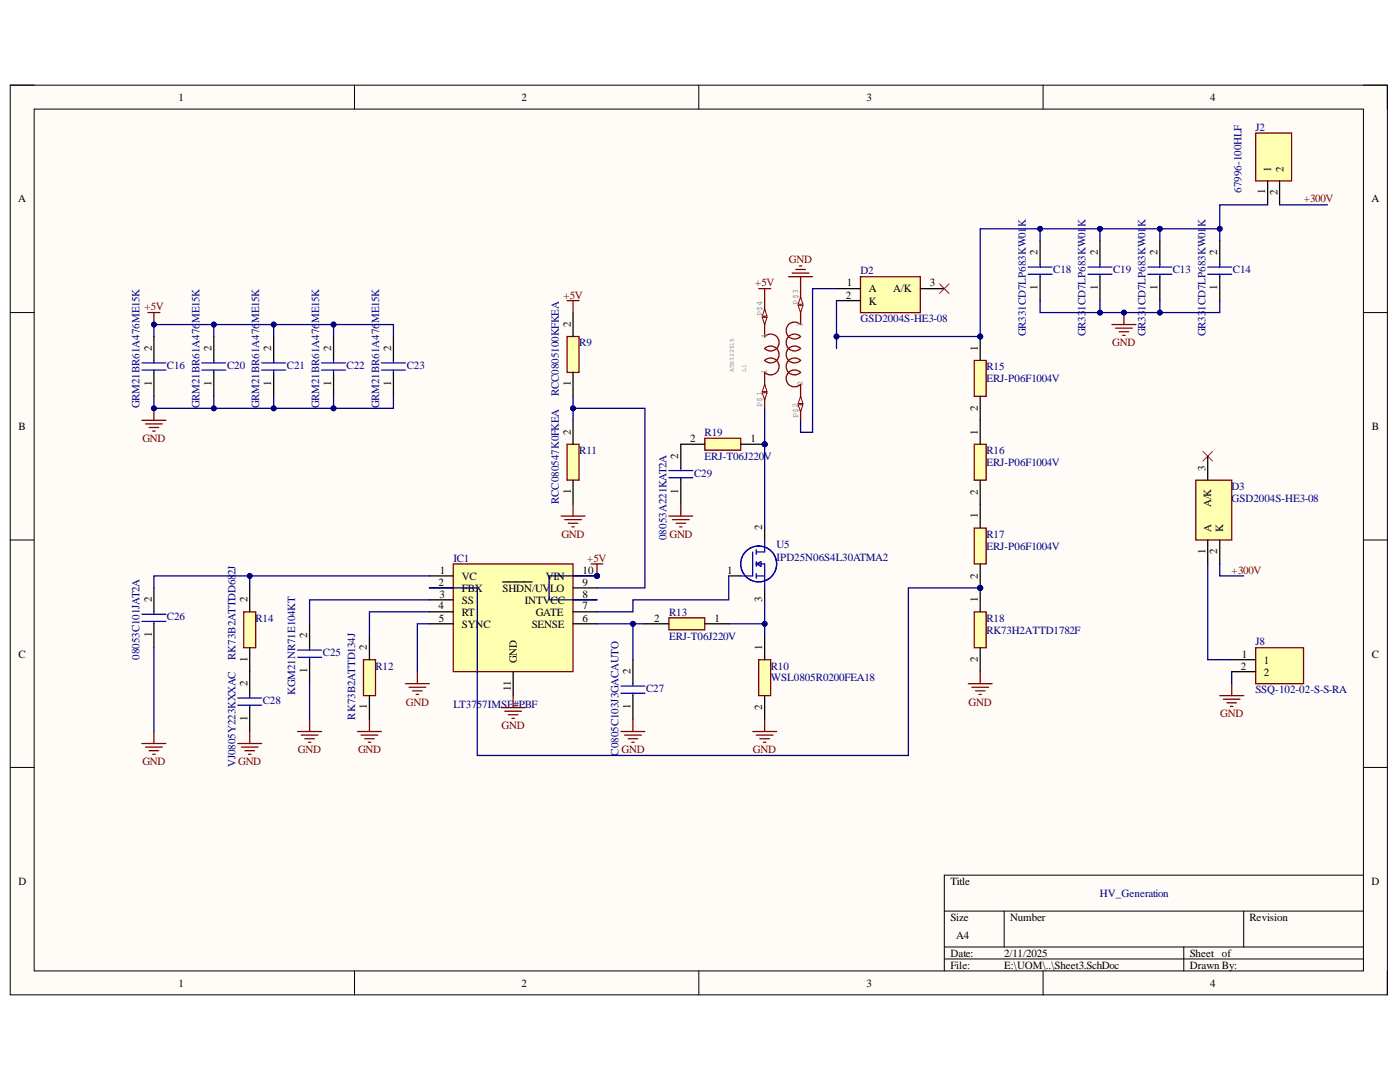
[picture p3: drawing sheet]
<svg xmlns="http://www.w3.org/2000/svg" width="279mm" height="216mm" viewBox="0 0 279 216" stroke-linecap="round" stroke-linejoin="round" font-family="sans-serif">
<defs><g id="words">
<g font-size="2.2">
<text x="35.6" y="20.1">1</text>
<text x="104.1" y="20.1">2</text>
<text x="172.9" y="20.1">3</text>
<text x="241.5" y="20.1">4</text>
<text x="253.7" y="34.4" transform="rotate(-90 253.7 34.4)">1</text>
<text x="256.1" y="34.4" transform="rotate(-90 256.1 34.4)">2</text>
<text x="3.6" y="40.4">A</text>
<text x="252.5" y="38.8" transform="rotate(-90 252.5 38.8)">1</text>
<text x="254.9" y="39" transform="rotate(-90 254.9 39)">2</text>
<text x="273.7" y="40.4">A</text>
<text x="207.1" y="50.9" transform="rotate(-90 207.1 50.9)">2</text>
<text x="219.1" y="50.9" transform="rotate(-90 219.1 50.9)">2</text>
<text x="231" y="50.9" transform="rotate(-90 231 50.9)">2</text>
<text x="242.9" y="50.9" transform="rotate(-90 242.9 50.9)">2</text>
<text x="168.8" y="59.6">2</text>
<text x="169" y="57.1">1</text>
<text x="173.4" y="58.3">A</text>
<text x="178.2" y="58.3">A/K</text>
<text x="185.6" y="57.1">3</text>
<text x="207.1" y="57.9" transform="rotate(-90 207.1 57.9)">1</text>
<text x="219.1" y="57.9" transform="rotate(-90 219.1 57.9)">1</text>
<text x="231" y="57.9" transform="rotate(-90 231 57.9)">1</text>
<text x="242.9" y="57.9" transform="rotate(-90 242.9 57.9)">1</text>
<text x="113.9" y="65.2" transform="rotate(-90 113.9 65.2)">2</text>
<text x="173.4" y="60.8">K</text>
<text x="30.3" y="70" transform="rotate(-90 30.3 70)">2</text>
<text x="42.2" y="70" transform="rotate(-90 42.2 70)">2</text>
<text x="54.1" y="70" transform="rotate(-90 54.1 70)">2</text>
<text x="66.1" y="70" transform="rotate(-90 66.1 70)">2</text>
<text x="78" y="70" transform="rotate(-90 78 70)">2</text>
<text x="195.2" y="70" transform="rotate(-90 195.2 70)">1</text>
<text x="30.3" y="77.1" transform="rotate(-90 30.3 77.1)">1</text>
<text x="42.2" y="77.1" transform="rotate(-90 42.2 77.1)">1</text>
<text x="54.1" y="77.1" transform="rotate(-90 54.1 77.1)">1</text>
<text x="66.1" y="77.1" transform="rotate(-90 66.1 77.1)">1</text>
<text x="78" y="77.1" transform="rotate(-90 78 77.1)">1</text>
<text x="113.9" y="77.1" transform="rotate(-90 113.9 77.1)">1</text>
<text x="195.2" y="82" transform="rotate(-90 195.2 82)">2</text>
<text x="3.7" y="85.8">B</text>
<text x="113.9" y="86.7" transform="rotate(-90 113.9 86.7)">2</text>
<text x="137.7" y="88.2">2</text>
<text x="149.7" y="88.2">1</text>
<text x="195.2" y="86.7" transform="rotate(-90 195.2 86.7)">1</text>
<text x="273.8" y="85.8">B</text>
<text x="135.4" y="91.5" transform="rotate(-90 135.4 91.5)">2</text>
<text x="240.6" y="93.9" transform="rotate(-90 240.6 93.9)">3</text>
<text x="113.9" y="98.5" transform="rotate(-90 113.9 98.5)">1</text>
<text x="135.4" y="98.5" transform="rotate(-90 135.4 98.5)">1</text>
<text x="195.2" y="98.7" transform="rotate(-90 195.2 98.7)">2</text>
<text x="241.7" y="101.2" transform="rotate(-90 241.7 101.2)">A/K</text>
<text x="152.1" y="105.8" transform="rotate(-90 152.1 105.8)">2</text>
<text x="195.2" y="103.4" transform="rotate(-90 195.2 103.4)">1</text>
<text x="241.7" y="106.1" transform="rotate(-90 241.7 106.1)">A</text>
<text x="244.1" y="106.1" transform="rotate(-90 244.1 106.1)">K</text>
<text x="240.6" y="110.5" transform="rotate(-90 240.6 110.5)">1</text>
<text x="242.9" y="110.6" transform="rotate(-90 242.9 110.6)">2</text>
<text x="87.5" y="116.9">2</text>
<text x="87.7" y="119.2">3</text>
<text x="87.8" y="114.5">1</text>
<text x="92.2" y="115.7">VC</text>
<text x="92.2" y="118.1">FBX</text>
<text x="100.3" y="118.1">SHDN/UV</text>
<text x="108.9" y="115.7">VIN</text>
<text x="109.8" y="118.1">LO</text>
<text x="116.3" y="114.5">10</text>
<text x="116.3" y="116.9">9</text>
<text x="116.3" y="119.2">8</text>
<text x="145.1" y="114.5">1</text>
<text x="195.2" y="115.4" transform="rotate(-90 195.2 115.4)">2</text>
<text x="30.3" y="120.2" transform="rotate(-90 30.3 120.2)">2</text>
<text x="49.4" y="120.2" transform="rotate(-90 49.4 120.2)">2</text>
<text x="87.5" y="121.6">4</text>
<text x="87.6" y="124.1">5</text>
<text x="92.2" y="120.4">SS</text>
<text x="92.2" y="122.9">RT</text>
<text x="92.2" y="125.2">SYNC</text>
<text x="104.8" y="120.4">INTVCC</text>
<text x="106.1" y="125.2">SENSE</text>
<text x="107" y="122.9">GATE</text>
<text x="116.3" y="121.6">7</text>
<text x="116.3" y="124.1">6</text>
<text x="130.6" y="124.1">2</text>
<text x="142.6" y="124.1">1</text>
<text x="152.1" y="120.1" transform="rotate(-90 152.1 120.1)">3</text>
<text x="195.2" y="120.2" transform="rotate(-90 195.2 120.2)">1</text>
<text x="3.7" y="131.2">C</text>
<text x="30.3" y="127.2" transform="rotate(-90 30.3 127.2)">1</text>
<text x="61.3" y="127.4" transform="rotate(-90 61.3 127.4)">2</text>
<text x="73.2" y="129.7" transform="rotate(-90 73.2 129.7)">2</text>
<text x="152.1" y="129.7" transform="rotate(-90 152.1 129.7)">1</text>
<text x="247.8" y="131.2">1</text>
<text x="273.8" y="131.2">C</text>
<text x="49.4" y="136.9" transform="rotate(-90 49.4 136.9)">2</text>
<text x="49.4" y="132" transform="rotate(-90 49.4 132)">1</text>
<text x="61.3" y="134.4" transform="rotate(-90 61.3 134.4)">1</text>
<text x="102" y="137.8" transform="rotate(-90 102 137.8)">11</text>
<text x="103.2" y="132.3" transform="rotate(-90 103.2 132.3)">GND</text>
<text x="125.8" y="134.5" transform="rotate(-90 125.8 134.5)">2</text>
<text x="195.2" y="132.2" transform="rotate(-90 195.2 132.2)">2</text>
<text x="247.7" y="133.6">2</text>
<text x="252.2" y="132.4">1</text>
<text x="252.2" y="134.8">2</text>
<text x="49.4" y="143.9" transform="rotate(-90 49.4 143.9)">1</text>
<text x="73.2" y="141.6" transform="rotate(-90 73.2 141.6)">1</text>
<text x="125.8" y="141.6" transform="rotate(-90 125.8 141.6)">1</text>
<text x="152.1" y="141.7" transform="rotate(-90 152.1 141.7)">2</text>
<text x="3.7" y="176.6">D</text>
<text x="189.7" y="176.6">Title</text>
<text x="273.7" y="176.6">D</text>
<text x="189.7" y="183.7">Size</text>
<text x="201.6" y="183.7">Number</text>
<text x="249.4" y="183.7">Revision</text>
<text x="189.7" y="190.9">Date:</text>
<text x="190.8" y="187.4">A4</text>
<text x="200.4" y="190.9">2/11/2025</text>
<text x="237.4" y="190.9">Sheet of</text>
<text x="35.6" y="196.9">1</text>
<text x="104.1" y="196.9">2</text>
<text x="172.9" y="196.9">3</text>
<text x="189.7" y="193.3">File:</text>
<text x="200.4" y="193.3">E:\UOM\..\Sheet3.SchDoc</text>
<text x="237.4" y="193.3">Drawn By:</text>
<text x="241.5" y="196.9">4</text>
</g>
<g font-size="2.2" fill="#000080">
<text x="250.5" y="26.1">J2</text>
<text x="247.7" y="38.5" transform="rotate(-90 247.7 38.5)">67996-100HLF</text>
<text x="204.7" y="45.4" transform="rotate(-90 204.7 45.4)">K</text>
<text x="216.6" y="45.4" transform="rotate(-90 216.6 45.4)">K</text>
<text x="228.6" y="45.4" transform="rotate(-90 228.6 45.4)">K</text>
<text x="240.6" y="45.4" transform="rotate(-90 240.6 45.4)">K</text>
<text x="171.7" y="54.8">D2</text>
<text x="210.2" y="54.5">C18</text>
<text x="222.1" y="54.5">C19</text>
<text x="234.1" y="54.5">C13</text>
<text x="246.1" y="54.5">C14</text>
<text x="39.8" y="64.5" transform="rotate(-90 39.8 64.5)">ME15K</text>
<text x="51.7" y="64.5" transform="rotate(-90 51.7 64.5)">ME15K</text>
<text x="63.7" y="64.5" transform="rotate(-90 63.7 64.5)">ME15K</text>
<text x="75.7" y="64.5" transform="rotate(-90 75.7 64.5)">ME15K</text>
<text x="171.7" y="64.3">GSD2004S-HE3-08</text>
<text x="216.6" y="62" transform="rotate(-90 216.6 62)">1CD7LP683KW01</text>
<text x="228.6" y="62" transform="rotate(-90 228.6 62)">1CD7LP683KW01</text>
<text x="240.6" y="62" transform="rotate(-90 240.6 62)">1CD7LP683KW01</text>
<text x="115.6" y="69.1">R9</text>
<text x="204.7" y="67.1" transform="rotate(-90 204.7 67.1)">GR331CD7LP683KW01</text>
<text x="216.6" y="67.1" transform="rotate(-90 216.6 67.1)">GR33</text>
<text x="228.6" y="67.1" transform="rotate(-90 228.6 67.1)">GR33</text>
<text x="240.6" y="67.1" transform="rotate(-90 240.6 67.1)">GR33</text>
<text x="33.3" y="73.6">C16</text>
<text x="45.3" y="73.6">C20</text>
<text x="57.2" y="73.6">C21</text>
<text x="69.2" y="73.6">C22</text>
<text x="81.2" y="73.6">C23</text>
<text x="196.8" y="73.9">R15</text>
<text x="196.8" y="76.2">ERJ-P06F1004V</text>
<text x="27.8" y="81.5" transform="rotate(-90 27.8 81.5)">GRM21BR61A476ME15K</text>
<text x="39.8" y="81.5" transform="rotate(-90 39.8 81.5)">GRM21BR61A476</text>
<text x="51.7" y="81.5" transform="rotate(-90 51.7 81.5)">GRM21BR61A476</text>
<text x="63.7" y="81.5" transform="rotate(-90 63.7 81.5)">GRM21BR61A476</text>
<text x="75.7" y="81.5" transform="rotate(-90 75.7 81.5)">GRM21BR61A476</text>
<text x="111.5" y="79.1" transform="rotate(-90 111.5 79.1)">RCC0805100KFKEA</text>
<text x="140.6" y="87">R19</text>
<text x="115.6" y="90.6">R11</text>
<text x="138.5" y="95.2">C29</text>
<text x="140.6" y="91.8">ERJ-T06J220V</text>
<text x="196.8" y="90.6">R16</text>
<text x="196.8" y="93">ERJ-P06F1004V</text>
<text x="111.5" y="100.6" transform="rotate(-90 111.5 100.6)">RCC080547K0FKEA</text>
<text x="245.8" y="97.8">D3</text>
<text x="245.8" y="100.1">GSD2004S-HE3-08</text>
<text x="133" y="107.8" transform="rotate(-90 133 107.8)">08053A221KAT2A</text>
<text x="196.8" y="107.3">R17</text>
<text x="90.5" y="112.1">IC1</text>
<text x="155" y="109.4">U5</text>
<text x="155" y="111.9">IPD25N06S4L30ATMA2</text>
<text x="196.8" y="109.7">ERJ-P06F1004V</text>
<text x="47" y="114.7" transform="rotate(-90 47 114.7)">2J</text>
<text x="33.3" y="123.8">C26</text>
<text x="51" y="124.1">R14</text>
<text x="133.5" y="122.9">R13</text>
<text x="196.8" y="124.1">R18</text>
<text x="27.8" y="131.7" transform="rotate(-90 27.8 131.7)">08053C101JAT2A</text>
<text x="47" y="131.7" transform="rotate(-90 47 131.7)">RK73B2ATTDD68</text>
<text x="64.4" y="131">C25</text>
<text x="133.5" y="127.6">ERJ-T06J220V</text>
<text x="196.8" y="126.4">RK73H2ATTD1782F</text>
<text x="250.5" y="128.8">J8</text>
<text x="74.9" y="133.6">R12</text>
<text x="153.8" y="133.6">R10</text>
<text x="153.8" y="136">WSL0805R0200FEA18</text>
<text x="52.4" y="140.5">C28</text>
<text x="58.9" y="138.8" transform="rotate(-90 58.9 138.8)">KGM21NR71E104KT</text>
<text x="70.9" y="143.6" transform="rotate(-90 70.9 143.6)">RK73B2ATTD134J</text>
<text x="90.5" y="141.2">LT3757IMSE#PBF</text>
<text x="128.9" y="138.1">C27</text>
<text x="250.5" y="138.3">SSQ-102-02-S-S-RA</text>
<text x="47" y="153.1" transform="rotate(-90 47 153.1)">VJ0805Y223KXXAC</text>
<text x="123.5" y="150.8" transform="rotate(-90 123.5 150.8)">C0805C103J3GACAUTO</text>
<text x="219.5" y="179">HV_Generation</text>
</g>
<g font-size="2.2" fill="#800000">
<text x="260.2" y="40.4">+300V</text>
<text x="157.4" y="52.4">GND</text>
<text x="112.5" y="59.6">+5V</text>
<text x="150.7" y="57.1">+5V</text>
<text x="28.8" y="62">+5V</text>
<text x="222" y="69.1">GND</text>
<text x="28.4" y="88.2">GND</text>
<text x="112" y="107.3">GND</text>
<text x="133.6" y="107.3">GND</text>
<text x="117.2" y="112.1">+5V</text>
<text x="245.8" y="114.5">+300V</text>
<text x="81" y="140.8">GND</text>
<text x="193.3" y="140.8">GND</text>
<text x="243.5" y="143.2">GND</text>
<text x="100.1" y="145.5">GND</text>
<text x="28.4" y="152.7">GND</text>
<text x="47.5" y="152.7">GND</text>
<text x="59.4" y="150.3">GND</text>
<text x="71.4" y="150.3">GND</text>
<text x="124" y="150.3">GND</text>
<text x="150.3" y="150.3">GND</text>
</g>
<g font-size="1.7" fill="#808080">
<text x="152.1" y="63.1" transform="rotate(-90 152.1 63.1)">P$4</text>
<text x="159.3" y="60.8" transform="rotate(-90 159.3 60.8)">P$3</text>
<text x="160.2" y="65.2" transform="rotate(-90 160.2 65.2)">3</text>
<text x="153" y="67.6" transform="rotate(-90 153 67.6)">4</text>
<text x="153" y="74.6" transform="rotate(-90 153 74.6)">1</text>
<text x="160.2" y="77" transform="rotate(-90 160.2 77)">2</text>
<text x="152.1" y="81.1" transform="rotate(-90 152.1 81.1)">P$1</text>
<text x="159.3" y="83.5" transform="rotate(-90 159.3 83.5)">P$2</text>
</g>
<g font-size="1.3" fill="#808080">
<text x="146.5" y="74.3" transform="rotate(-90 146.5 74.3)">ATB322515</text>
<text x="148.9" y="74.3" transform="rotate(-90 148.9 74.3)">L1</text>
</g>
</g></defs>
<path d="M2 17h274.9v181.5h-274.9z" fill-rule="evenodd" fill="#fffcf8"/>
<path d="M2 17h274.9v181.5h-274.9z" fill="none" stroke="#000" stroke-width=".2"/>
<path d="M6.8 21.8h265.3v171.9h-265.3z" fill-rule="evenodd" fill="#fffcf8"/>
<g fill="none" stroke="#000" stroke-width=".2">
<path d="M2 17h4.8M70.7 17v4.8M139.5 17v4.8M208.2 17v4.8M272.1 17h4.8v4.8M6.8 21.8h265.3v171.9h-265.3zM2 62.4h4.8M272.1 62.4h4.8M2 107.8h4.8M272.1 107.8h4.8M2 153.1h4.8M272.1 153.1h4.8"/>
<path d="M272.1 174.6h-83.6v19.1M70.8 193.7v4.8M139.5 193.7v4.8M188.5 181.8h83.6M188.5 189h83.6M188.5 191.4h83.6M200.4 181.8v7.2M208.2 193.7v4.8M236.3 189v4.7M248.2 181.8v7.2M276.9 193.7v4.8"/>
</g>
<circle cx="119.1" cy="114.9" r=".48" fill="#000080"/>
<circle cx="119.1" cy="114.9" r=".48" fill="none" stroke="#000080" stroke-width=".2"/>
<path d="M90.5 112.5h23.9v21.5h-23.9z" fill-rule="evenodd" fill="#ffffb0"/>
<path d="M90.5 112.5h23.9v21.5h-23.9z" fill="none" stroke="#800000" stroke-width=".25"/>
<path d="M85.7 114.9h4.8M85.7 117.3h4.8M85.7 119.7h4.8M114.4 114.9h4.7M85.7 122.1h4.8M85.7 124.5h4.8M102.4 134v4.8" fill="none" stroke="#000" stroke-width=".25"/>
<circle cx="119.1" cy="114.9" r=".48" fill="#000080"/>
<circle cx="119.1" cy="114.9" r=".48" fill="none" stroke="#000080" stroke-width=".2"/>
<path d="M100.3 116.1h5.9M114.4 117.3h4.7M114.4 119.7h4.7M114.4 122.1h4.7M114.4 124.5h4.7" fill="none" stroke="#000" stroke-width=".25"/>
<path d="M72.5 131.6h2.4v7.2h-2.4z" fill-rule="evenodd" fill="#ffffb0"/>
<g fill="none" stroke="#800000" stroke-width=".25">
<path d="M72.5 131.6h2.4v7.2h-2.4zM80.9 136.4h4.8M81.6 137.1h3.4M82.3 137.8h1.9M83.1 138.6h.4M83.3 134v2.4M59.4 146h4.8M60.1 146.7h3.4M60.8 147.4h1.9M61.5 148.1h.5M61.8 143.6v2.4M71.3 146h4.8"/>
<path d="M72.1 146.7h3.3M72.8 147.4h1.9M73.5 148.1h.5M73.7 143.6v2.4"/>
</g>
<path d="M61.8 124.5v4.7M61.8 131.6v4.8M73.7 126.9v4.7M73.7 138.8v4.8" fill="none" stroke="#000" stroke-width=".25"/>
<path d="M59.4 131.2h4.8M59.4 129.7h4.8M61.8 129.2v.5M61.8 131.2v.4" fill="none" stroke="#00f" stroke-width=".25"/>
<path d="M48.6 122.1h2.4v7.1h-2.4z" fill-rule="evenodd" fill="#ffffb0"/>
<g fill="none" stroke="#800000" stroke-width=".25">
<path d="M48.6 122.1h2.4v7.1h-2.4zM102.4 138.8v2.4M28.3 148.4h4.8M29 149.1h3.4M29.8 149.8h1.9M30.5 150.5h.5M30.7 146v2.4M47.4 148.4h4.8M48.2 149.1h3.3M48.9 149.8h1.9M49.6 150.5h.5M49.8 146v2.4"/>
<path d="M100 141.2h4.8M100.7 141.9h3.4M101.5 142.6h1.9M102.2 143.3h.5"/>
</g>
<path d="M30.7 117.3v4.8M49.8 117.3v4.8M30.7 124.5v4.7M49.8 129.2v9.6M49.8 141.2v4.8" fill="none" stroke="#000" stroke-width=".25"/>
<path d="M28.3 124h4.8M28.3 122.6h4.8M30.7 122.1v.5M30.7 124v.5M47.4 139.3h4.8M49.8 138.8v.5M47.4 140.7h4.8M49.8 140.7v.5" fill="none" stroke="#00f" stroke-width=".25"/>
<path d="M113.2 67.1h2.4v7.2h-2.4z" fill-rule="evenodd" fill="#ffffb0"/>
<path d="M113.2 67.1h2.4v7.2h-2.4z" fill="none" stroke="#800000" stroke-width=".25"/>
<path d="M114.4 62.4v4.7M114.4 74.3v4.8" fill="none" stroke="#000" stroke-width=".25"/>
<path d="M113.2 88.6h2.4v7.2h-2.4z" fill-rule="evenodd" fill="#ffffb0"/>
<path d="M113.2 60h2.4M114.4 60v2.4M113.2 88.6h2.4v7.2h-2.4zM112 103h4.8M112.7 103.7h3.3M113.4 104.4h1.9M114.1 105.1h.5M114.4 100.6v2.4M118 112.5h2.3M119.1 112.5v2.4" fill="none" stroke="#800000" stroke-width=".25"/>
<path d="M114.4 83.9v4.7M114.4 95.8v4.8" fill="none" stroke="#000" stroke-width=".25"/>
<circle cx="119.1" cy="114.9" r=".48" fill="#000080"/>
<circle cx="119.1" cy="114.9" r=".48" fill="none" stroke="#000080" stroke-width=".2"/>
<path d="M126.3 131.6v4.8M126.3 138.8v4.8" fill="none" stroke="#000" stroke-width=".25"/>
<path d="M123.9 138.3h4.8M123.9 136.9h4.8M126.3 136.4v.5M126.3 138.3v.5" fill="none" stroke="#00f" stroke-width=".25"/>
<path d="M133.5 123.3h7.2v2.4h-7.2z" fill-rule="evenodd" fill="#ffffb0"/>
<path d="M133.5 123.3h7.2v2.4h-7.2z" fill="none" stroke="#800000" stroke-width=".25"/>
<path d="M128.7 124.5h4.8M140.7 124.5h4.7" fill="none" stroke="#000" stroke-width=".25"/>
<path d="M151.4 131.6h2.4v7.2h-2.4z" fill-rule="evenodd" fill="#ffffb0"/>
<path d="M151.4 131.6h2.4v7.2h-2.4zM123.9 146h4.8M124.6 146.7h3.4M125.4 147.4h1.9M126.1 148.1h.5M126.3 143.6v2.4M150.2 146h4.8M150.9 146.7h3.4M151.6 147.4h2M152.4 148.1h.4M152.6 143.6v2.4" fill="none" stroke="#800000" stroke-width=".25"/>
<path d="M135.9 88.6v4.8M135.9 95.8v4.8M152.6 126.9v4.7M152.6 138.8v4.8" fill="none" stroke="#000" stroke-width=".25"/>
<path d="M133.5 95.3h4.8M133.5 93.9h4.8M135.9 93.4v.5M135.9 95.3v.5" fill="none" stroke="#00f" stroke-width=".25"/>
<circle cx="152.6" cy="88.6" r=".48" fill="#000080"/>
<circle cx="152.6" cy="88.6" r=".48" fill="none" stroke="#000080" stroke-width=".2"/>
<path d="M140.7 87.5h7.1v2.3h-7.1z" fill-rule="evenodd" fill="#ffffb0"/>
<path d="M140.7 87.5h7.1v2.3h-7.1z" fill="none" stroke="#800000" stroke-width=".25"/>
<path d="M147.8 88.6h4.8" fill="none" stroke="#000" stroke-width=".25"/>
<circle cx="152.6" cy="88.6" r=".48" fill="#000080"/>
<circle cx="152.6" cy="88.6" r=".48" fill="none" stroke="#000080" stroke-width=".2"/>
<path d="M135.9 88.6h4.8" fill="none" stroke="#000" stroke-width=".25"/>
<path d="M133.5 103h4.8M134.2 103.7h3.3M134.9 104.4h1.9M135.6 105.1h.5M135.9 100.6v2.4" fill="none" stroke="#800000" stroke-width=".25"/>
<circle cx="195.6" cy="67.1" r=".48" fill="#000080"/>
<circle cx="195.6" cy="67.1" r=".48" fill="none" stroke="#000080" stroke-width=".2"/>
<path d="M194.4 71.9h2.4v7.2h-2.4z" fill-rule="evenodd" fill="#ffffb0"/>
<path d="M194.4 71.9h2.4v7.2h-2.4z" fill="none" stroke="#800000" stroke-width=".25"/>
<path d="M195.6 67.1v4.8" fill="none" stroke="#000" stroke-width=".25"/>
<circle cx="195.6" cy="67.1" r=".48" fill="#000080"/>
<circle cx="195.6" cy="67.1" r=".48" fill="none" stroke="#000080" stroke-width=".2"/>
<path d="M195.6 79.1v4.8" fill="none" stroke="#000" stroke-width=".25"/>
<path d="M194.4 88.6h2.4v7.2h-2.4z" fill-rule="evenodd" fill="#ffffb0"/>
<path d="M194.4 88.6h2.4v7.2h-2.4z" fill="none" stroke="#800000" stroke-width=".25"/>
<path d="M195.6 83.9v4.7M195.6 95.8v4.8" fill="none" stroke="#000" stroke-width=".25"/>
<circle cx="195.6" cy="117.3" r=".48" fill="#000080"/>
<circle cx="195.6" cy="117.3" r=".48" fill="none" stroke="#000080" stroke-width=".2"/>
<path d="M194.4 105.4h2.4v7.1h-2.4z" fill-rule="evenodd" fill="#ffffb0"/>
<path d="M194.4 105.4h2.4v7.1h-2.4z" fill="none" stroke="#800000" stroke-width=".25"/>
<path d="M195.6 100.6v4.8M195.6 112.5v4.8" fill="none" stroke="#000" stroke-width=".25"/>
<circle cx="195.6" cy="117.3" r=".48" fill="#000080"/>
<circle cx="195.6" cy="117.3" r=".48" fill="none" stroke="#000080" stroke-width=".2"/>
<circle cx="195.6" cy="117.3" r=".48" fill="#000080"/>
<circle cx="195.6" cy="117.3" r=".48" fill="none" stroke="#000080" stroke-width=".2"/>
<path d="M194.4 122.1h2.4v7.1h-2.4z" fill-rule="evenodd" fill="#ffffb0"/>
<path d="M194.4 122.1h2.4v7.1h-2.4z" fill="none" stroke="#800000" stroke-width=".25"/>
<path d="M195.6 117.3v4.8" fill="none" stroke="#000" stroke-width=".25"/>
<circle cx="195.6" cy="117.3" r=".48" fill="#000080"/>
<circle cx="195.6" cy="117.3" r=".48" fill="none" stroke="#000080" stroke-width=".2"/>
<path d="M207.6 48v4.8M207.6 55.2v4.8M219.5 48v4.8M219.5 55.2v4.8M231.5 48v4.8M231.5 55.2v4.8M243.4 48v4.8M243.4 55.2v4.8M195.6 129.2v4.8" fill="none" stroke="#000" stroke-width=".25"/>
<g fill="none" stroke="#800000" stroke-width=".25">
<path d="M151.4 57.6h2.4M152.6 57.6v2.4M157.4 55.2h4.8M158.1 54.5h3.3M158.8 53.8h1.9M159.5 53.1h.5M159.8 55.2v2.4M221.9 64.8h4.8M222.6 65.5h3.4M223.3 66.2h2M224.1 66.9h.4M224.3 62.4v2.4"/>
<path d="M193.2 136.4h4.8M194 137.1h3.3M194.7 137.8h1.9M195.4 138.6h.5M195.6 134v2.4"/>
</g>
<g fill="none" stroke="#00f" stroke-width=".25">
<path d="M205.2 54.7h4.8M205.2 53.3h4.8M207.6 52.8v.5M207.6 54.7v.5M217.1 54.7h4.8M217.1 53.3h4.8M219.5 52.8v.5M219.5 54.7v.5M229.1 54.7h4.8M229.1 53.3h4.8M231.5 52.8v.5M231.5 54.7v.5"/>
<path d="M241 54.7h4.8M241 53.3h4.8M243.4 52.8v.5M243.4 54.7v.5"/>
</g>
<circle cx="224.3" cy="62.4" r=".48" fill="#000080"/>
<circle cx="224.3" cy="62.4" r=".48" fill="none" stroke="#000080" stroke-width=".2"/>
<path d="M30.7 67.1v4.8M30.7 74.3v4.8M42.7 67.1v4.8M42.7 74.3v4.8M54.6 67.1v4.8M54.6 74.3v4.8M66.6 67.1v4.8M66.6 74.3v4.8M78.5 67.1v4.8M78.5 74.3v4.8" fill="none" stroke="#000" stroke-width=".25"/>
<g fill="none" stroke="#00f" stroke-width=".25">
<path d="M28.3 73.8h4.8M28.3 72.4h4.8M30.7 71.9v.5M30.7 73.8v.5M40.3 73.8h4.8M40.3 72.4h4.8M42.7 71.9v.5M42.7 73.8v.5M52.2 73.8h4.8M52.2 72.4h4.8M54.6 71.9v.5M54.6 73.8v.5"/>
<path d="M64.2 73.8h4.8M64.2 72.4h4.8M66.6 71.9v.5M66.6 73.8v.5M76.1 73.8h4.8M76.1 72.4h4.8M78.5 71.9v.5M78.5 73.8v.5"/>
</g>
<path d="M28.3 83.9h4.8M29 84.6h3.4M29.8 85.3h1.9M30.5 86h.5M30.7 81.5v2.4" fill="none" stroke="#800000" stroke-width=".25"/>
<circle cx="30.7" cy="81.5" r=".48" fill="#000080"/>
<circle cx="30.7" cy="81.5" r=".48" fill="none" stroke="#000080" stroke-width=".2"/>
<path d="M29.5 62.4h2.4M30.7 62.4v2.4" fill="none" stroke="#800000" stroke-width=".25"/>
<circle cx="30.7" cy="64.8" r=".48" fill="#000080"/>
<circle cx="30.7" cy="64.8" r=".48" fill="none" stroke="#000080" stroke-width=".2"/>
<path d="M152.6 64.8v2.3a1.69 1.69 0 0 1 2.4 0 1.69 1.69 0 0 1 0 2.4 1.69 1.69 0 0 1-2.4 0 1.69 1.69 0 0 1 2.4 0 1.69 1.69 0 0 1 0 2.4 1.69 1.69 0 0 1-2.4 0 1.69 1.69 0 0 1 2.4 0 1.69 1.69 0 0 1 0 2.4 1.69 1.69 0 0 1-2.4 0v7.2M159.8 62.4v2.4a1.69 1.69 0 0 0-2.4 0 1.69 1.69 0 0 0 0 2.4 1.69 1.69 0 0 0 2.4-.1 1.69 1.69 0 0 0-2.4 0 1.69 1.69 0 0 0 0 2.4 1.69 1.69 0 0 0 2.4 0 1.69 1.69 0 0 0-2.4 0 1.69 1.69 0 0 0 0 2.4 1.69 1.69 0 0 0 2.4 0 1.69 1.69 0 0 0-2.4 0 1.69 1.69 0 0 0 0 2.4 1.69 1.69 0 0 0 2.4 0 1.69 1.69 0 0 0-2.4 0 1.69 1.69 0 0 0 0 2.4 1.69 1.69 0 0 0 2.4 0v2.4" fill="none" stroke="#800000" stroke-width=".25"/>
<path d="M152.6 76.7l.5 1.4h-1z" fill="#f8fcff"/>
<path d="M152.6 76.7l.5 1.4h-1z" fill="none" stroke="#800000" stroke-width=".2"/>
<path d="M152.1 78.4h1l-.5 1.4z" fill="#f8fcff"/>
<path d="M152.1 78.4h1l-.5 1.4z" fill="none" stroke="#800000" stroke-width=".2"/>
<path d="M159.8 79.1v4.8" fill="none" stroke="#800000" stroke-width=".25"/>
<path d="M159.8 79.1l.4 1.4h-.9z" fill="#f8fcff"/>
<path d="M159.8 79.1l.4 1.4h-.9z" fill="none" stroke="#800000" stroke-width=".2"/>
<path d="M159.3 80.8h.9l-.4 1.4z" fill="#f8fcff"/>
<path d="M159.3 80.8h.9l-.4 1.4z" fill="none" stroke="#800000" stroke-width=".2"/>
<path d="M159.8 57.6v4.8" fill="none" stroke="#800000" stroke-width=".25"/>
<path d="M159.3 60.9h.9l-.4 1.5z" fill="#f8fcff"/>
<path d="M159.3 60.9h.9l-.4 1.5z" fill="none" stroke="#800000" stroke-width=".2"/>
<path d="M159.8 59.3l.4 1.4h-.9z" fill="#f8fcff"/>
<path d="M159.8 59.3l.4 1.4h-.9z" fill="none" stroke="#800000" stroke-width=".2"/>
<path d="M152.6 60v4.8" fill="none" stroke="#800000" stroke-width=".25"/>
<path d="M152.1 63.3h1l-.5 1.5z" fill="#f8fcff"/>
<path d="M152.1 63.3h1l-.5 1.5z" fill="none" stroke="#800000" stroke-width=".2"/>
<path d="M152.6 61.7l.5 1.4h-1z" fill="#f8fcff"/>
<path d="M152.6 61.7l.5 1.4h-1z" fill="none" stroke="#800000" stroke-width=".2"/>
<path d="M243.4 138.8h4.8M244.1 139.5h3.4M245.8 136.4v2.4M244.9 140.2h1.9M245.6 141h.4" fill="none" stroke="#800000" stroke-width=".25"/>
<path d="M250.6 26.5h7.2v9.6h-7.2z" fill-rule="evenodd" fill="#ffffb0"/>
<path d="M250.6 26.5h7.2v9.6h-7.2z" fill="none" stroke="#800000" stroke-width=".25"/>
<path d="M253 36.1v4.8M255.4 36.1v4.8" fill="none" stroke="#000" stroke-width=".25"/>
<path d="M240.1 90.1l1.9 1.9M242 90.1l-1.9 1.9" fill="none" stroke="#f00" stroke-width=".2"/>
<path d="M250.6 129.2h9.5v7.2h-9.5z" fill-rule="evenodd" fill="#ffffb0"/>
<path d="M250.6 129.2h9.5v7.2h-9.5z" fill="none" stroke="#800000" stroke-width=".25"/>
<path d="M245.8 131.6h4.8M245.8 134h4.8" fill="none" stroke="#000" stroke-width=".25"/>
<path d="M171.7 55.2h12v7.2h-12z" fill-rule="evenodd" fill="#ffffb0"/>
<path d="M171.7 55.2h12v7.2h-12z" fill="none" stroke="#800000" stroke-width=".25"/>
<path d="M166.9 57.6h4.8M166.9 60h4.8M183.7 57.6h4.8" fill="none" stroke="#000" stroke-width=".25"/>
<path d="M238.6 95.8h7.2v12h-7.2z" fill-rule="evenodd" fill="#ffffb0"/>
<path d="M238.6 95.8h7.2v12h-7.2z" fill="none" stroke="#800000" stroke-width=".25"/>
<path d="M241 91v4.8M145.4 114.9h2.4M152.6 105.4v2.4M152.6 117.3v2.4M241 107.8v4.7M243.4 107.8v4.7" fill="none" stroke="#000" stroke-width=".25"/>
<path d="M187.5 56.6l1.9 2M189.4 56.6l-1.9 2" fill="none" stroke="#f00" stroke-width=".2"/>
<g fill="none" stroke="#00f" stroke-width=".25">
<path d="M150.2 110.1v4.8h-2.4M150.9 112.5h1.7v4.8M150.9 114.9h1.7M150.9 109.7v.9M150.9 112.1v.9M150.9 114.4v1M150.9 112.5l1-.4v.9zM152.6 107.8v2.3h-1.7"/>
<circle cx="151.4" cy="112.5" r="3.6"/>
</g>
<path d="M85.7 119.7h-23.9v4.8M85.7 114.9h-35.9v2.4M61.8 136.4v7.2M85.7 124.5h-2.4v9.5M85.7 122.1h-12v4.8" fill="none" stroke="#000080" stroke-width=".25"/>
<circle cx="49.8" cy="114.9" r=".48" fill="#000080"/>
<circle cx="49.8" cy="114.9" r=".48" fill="none" stroke="#000080" stroke-width=".2"/>
<path d="M49.8 114.9h-19.1v2.4" fill="none" stroke="#000080" stroke-width=".25"/>
<circle cx="49.8" cy="114.9" r=".48" fill="#000080"/>
<circle cx="49.8" cy="114.9" r=".48" fill="none" stroke="#000080" stroke-width=".2"/>
<path d="M114.4 81.5h14.3v35.8h-9.6M30.7 129.2v16.8" fill="none" stroke="#000080" stroke-width=".25"/>
<circle cx="114.4" cy="81.5" r=".48" fill="#000080"/>
<circle cx="114.4" cy="81.5" r=".48" fill="none" stroke="#000080" stroke-width=".2"/>
<path d="M119.1 114.9h-9.5v4.8h9.5" fill="none" stroke="#000080" stroke-width=".25"/>
<circle cx="119.1" cy="114.9" r=".48" fill="#000080"/>
<circle cx="119.1" cy="114.9" r=".48" fill="none" stroke="#000080" stroke-width=".2"/>
<path d="M126.3 124.5v7.1" fill="none" stroke="#000080" stroke-width=".25"/>
<circle cx="126.3" cy="124.5" r=".48" fill="#000080"/>
<circle cx="126.3" cy="124.5" r=".48" fill="none" stroke="#000080" stroke-width=".2"/>
<path d="M145.4 124.5h7.2v2.4" fill="none" stroke="#000080" stroke-width=".25"/>
<circle cx="152.6" cy="124.5" r=".48" fill="#000080"/>
<circle cx="152.6" cy="124.5" r=".48" fill="none" stroke="#000080" stroke-width=".2"/>
<path d="M152.6 119.7v4.8" fill="none" stroke="#000080" stroke-width=".25"/>
<circle cx="152.6" cy="124.5" r=".48" fill="#000080"/>
<circle cx="152.6" cy="124.5" r=".48" fill="none" stroke="#000080" stroke-width=".2"/>
<path d="M152.6 81.5v7.1" fill="none" stroke="#000080" stroke-width=".25"/>
<circle cx="152.6" cy="88.6" r=".48" fill="#000080"/>
<circle cx="152.6" cy="88.6" r=".48" fill="none" stroke="#000080" stroke-width=".2"/>
<path d="M166.9 57.6h-4.7v28.7h-2.4v-2.4M166.9 67.1h28.7" fill="none" stroke="#000080" stroke-width=".25"/>
<circle cx="166.9" cy="67.1" r=".48" fill="#000080"/>
<circle cx="166.9" cy="67.1" r=".48" fill="none" stroke="#000080" stroke-width=".2"/>
<circle cx="195.6" cy="67.1" r=".48" fill="#000080"/>
<circle cx="195.6" cy="67.1" r=".48" fill="none" stroke="#000080" stroke-width=".2"/>
<path d="M85.7 117.3h9.6v33.4h86v-33.4h14.3" fill="none" stroke="#000080" stroke-width=".25"/>
<circle cx="195.6" cy="117.3" r=".48" fill="#000080"/>
<circle cx="195.6" cy="117.3" r=".48" fill="none" stroke="#000080" stroke-width=".2"/>
<path d="M119.1 124.5h9.6" fill="none" stroke="#000080" stroke-width=".25"/>
<circle cx="126.3" cy="124.5" r=".48" fill="#000080"/>
<circle cx="126.3" cy="124.5" r=".48" fill="none" stroke="#000080" stroke-width=".2"/>
<path d="M114.4 79.1v4.8" fill="none" stroke="#000080" stroke-width=".25"/>
<circle cx="114.4" cy="81.5" r=".48" fill="#000080"/>
<circle cx="114.4" cy="81.5" r=".48" fill="none" stroke="#000080" stroke-width=".2"/>
<path d="M166.9 60v9.5" fill="none" stroke="#000080" stroke-width=".25"/>
<circle cx="166.9" cy="67.1" r=".48" fill="#000080"/>
<circle cx="166.9" cy="67.1" r=".48" fill="none" stroke="#000080" stroke-width=".2"/>
<path d="M231.5 45.7v2.3" fill="none" stroke="#000080" stroke-width=".25"/>
<circle cx="231.5" cy="45.7" r=".48" fill="#000080"/>
<circle cx="231.5" cy="45.7" r=".48" fill="none" stroke="#000080" stroke-width=".2"/>
<path d="M219.5 45.7v2.3" fill="none" stroke="#000080" stroke-width=".25"/>
<circle cx="219.5" cy="45.7" r=".48" fill="#000080"/>
<circle cx="219.5" cy="45.7" r=".48" fill="none" stroke="#000080" stroke-width=".2"/>
<path d="M207.6 60v2.4h35.8v-2.4" fill="none" stroke="#000080" stroke-width=".25"/>
<circle cx="219.5" cy="62.4" r=".48" fill="#000080"/>
<circle cx="219.5" cy="62.4" r=".48" fill="none" stroke="#000080" stroke-width=".2"/>
<circle cx="224.3" cy="62.4" r=".48" fill="#000080"/>
<circle cx="224.3" cy="62.4" r=".48" fill="none" stroke="#000080" stroke-width=".2"/>
<circle cx="231.5" cy="62.4" r=".48" fill="#000080"/>
<circle cx="231.5" cy="62.4" r=".48" fill="none" stroke="#000080" stroke-width=".2"/>
<path d="M231.5 60v2.4" fill="none" stroke="#000080" stroke-width=".25"/>
<circle cx="231.5" cy="62.4" r=".48" fill="#000080"/>
<circle cx="231.5" cy="62.4" r=".48" fill="none" stroke="#000080" stroke-width=".2"/>
<path d="M219.5 60v2.4" fill="none" stroke="#000080" stroke-width=".25"/>
<circle cx="219.5" cy="62.4" r=".48" fill="#000080"/>
<circle cx="219.5" cy="62.4" r=".48" fill="none" stroke="#000080" stroke-width=".2"/>
<path d="M30.7 67.1v-2.3h47.8v2.3" fill="none" stroke="#000080" stroke-width=".25"/>
<circle cx="30.7" cy="64.8" r=".48" fill="#000080"/>
<circle cx="30.7" cy="64.8" r=".48" fill="none" stroke="#000080" stroke-width=".2"/>
<circle cx="42.7" cy="64.8" r=".48" fill="#000080"/>
<circle cx="42.7" cy="64.8" r=".48" fill="none" stroke="#000080" stroke-width=".2"/>
<circle cx="54.6" cy="64.8" r=".48" fill="#000080"/>
<circle cx="54.6" cy="64.8" r=".48" fill="none" stroke="#000080" stroke-width=".2"/>
<circle cx="66.6" cy="64.8" r=".48" fill="#000080"/>
<circle cx="66.6" cy="64.8" r=".48" fill="none" stroke="#000080" stroke-width=".2"/>
<path d="M42.7 64.8v2.3" fill="none" stroke="#000080" stroke-width=".25"/>
<circle cx="42.7" cy="64.8" r=".48" fill="#000080"/>
<circle cx="42.7" cy="64.8" r=".48" fill="none" stroke="#000080" stroke-width=".2"/>
<path d="M54.6 64.8v2.3" fill="none" stroke="#000080" stroke-width=".25"/>
<circle cx="54.6" cy="64.8" r=".48" fill="#000080"/>
<circle cx="54.6" cy="64.8" r=".48" fill="none" stroke="#000080" stroke-width=".2"/>
<path d="M66.6 64.8v2.3" fill="none" stroke="#000080" stroke-width=".25"/>
<circle cx="66.6" cy="64.8" r=".48" fill="#000080"/>
<circle cx="66.6" cy="64.8" r=".48" fill="none" stroke="#000080" stroke-width=".2"/>
<path d="M30.7 79.1v2.4h47.8v-2.4" fill="none" stroke="#000080" stroke-width=".25"/>
<circle cx="30.7" cy="81.5" r=".48" fill="#000080"/>
<circle cx="30.7" cy="81.5" r=".48" fill="none" stroke="#000080" stroke-width=".2"/>
<circle cx="42.7" cy="81.5" r=".48" fill="#000080"/>
<circle cx="42.7" cy="81.5" r=".48" fill="none" stroke="#000080" stroke-width=".2"/>
<circle cx="54.6" cy="81.5" r=".48" fill="#000080"/>
<circle cx="54.6" cy="81.5" r=".48" fill="none" stroke="#000080" stroke-width=".2"/>
<circle cx="66.6" cy="81.5" r=".48" fill="#000080"/>
<circle cx="66.6" cy="81.5" r=".48" fill="none" stroke="#000080" stroke-width=".2"/>
<path d="M66.6 79.1v2.4" fill="none" stroke="#000080" stroke-width=".25"/>
<circle cx="66.6" cy="81.5" r=".48" fill="#000080"/>
<circle cx="66.6" cy="81.5" r=".48" fill="none" stroke="#000080" stroke-width=".2"/>
<path d="M54.6 79.1v2.4" fill="none" stroke="#000080" stroke-width=".25"/>
<circle cx="54.6" cy="81.5" r=".48" fill="#000080"/>
<circle cx="54.6" cy="81.5" r=".48" fill="none" stroke="#000080" stroke-width=".2"/>
<path d="M42.7 79.1v2.4" fill="none" stroke="#000080" stroke-width=".25"/>
<circle cx="42.7" cy="81.5" r=".48" fill="#000080"/>
<circle cx="42.7" cy="81.5" r=".48" fill="none" stroke="#000080" stroke-width=".2"/>
<path d="M152.6 88.6v16.8M245.8 134v2.4" fill="none" stroke="#000080" stroke-width=".25"/>
<circle cx="152.6" cy="88.6" r=".48" fill="#000080"/>
<circle cx="152.6" cy="88.6" r=".48" fill="none" stroke="#000080" stroke-width=".2"/>
<path d="M243.4 48v-2.3h-47.8v21.4M145.4 114.9v4.8h-19.1v2.4h-7.2" fill="none" stroke="#000080" stroke-width=".25"/>
<circle cx="195.6" cy="67.1" r=".48" fill="#000080"/>
<circle cx="195.6" cy="67.1" r=".48" fill="none" stroke="#000080" stroke-width=".2"/>
<circle cx="207.6" cy="45.7" r=".48" fill="#000080"/>
<circle cx="207.6" cy="45.7" r=".48" fill="none" stroke="#000080" stroke-width=".2"/>
<circle cx="219.5" cy="45.7" r=".48" fill="#000080"/>
<circle cx="219.5" cy="45.7" r=".48" fill="none" stroke="#000080" stroke-width=".2"/>
<circle cx="231.5" cy="45.7" r=".48" fill="#000080"/>
<circle cx="231.5" cy="45.7" r=".48" fill="none" stroke="#000080" stroke-width=".2"/>
<circle cx="243.4" cy="45.7" r=".48" fill="#000080"/>
<circle cx="243.4" cy="45.7" r=".48" fill="none" stroke="#000080" stroke-width=".2"/>
<path d="M207.6 45.7v2.3M255.4 40.9h9.5" fill="none" stroke="#000080" stroke-width=".25"/>
<circle cx="207.6" cy="45.7" r=".48" fill="#000080"/>
<circle cx="207.6" cy="45.7" r=".48" fill="none" stroke="#000080" stroke-width=".2"/>
<path d="M253 40.9h-9.6v4.8" fill="none" stroke="#000080" stroke-width=".25"/>
<circle cx="243.4" cy="45.7" r=".48" fill="#000080"/>
<circle cx="243.4" cy="45.7" r=".48" fill="none" stroke="#000080" stroke-width=".2"/>
<path d="M241 112.5v19.1h4.8M243.4 112.5v2.4h4.8" fill="none" stroke="#000080" stroke-width=".25"/>
<use href="#words"/>
</svg>
